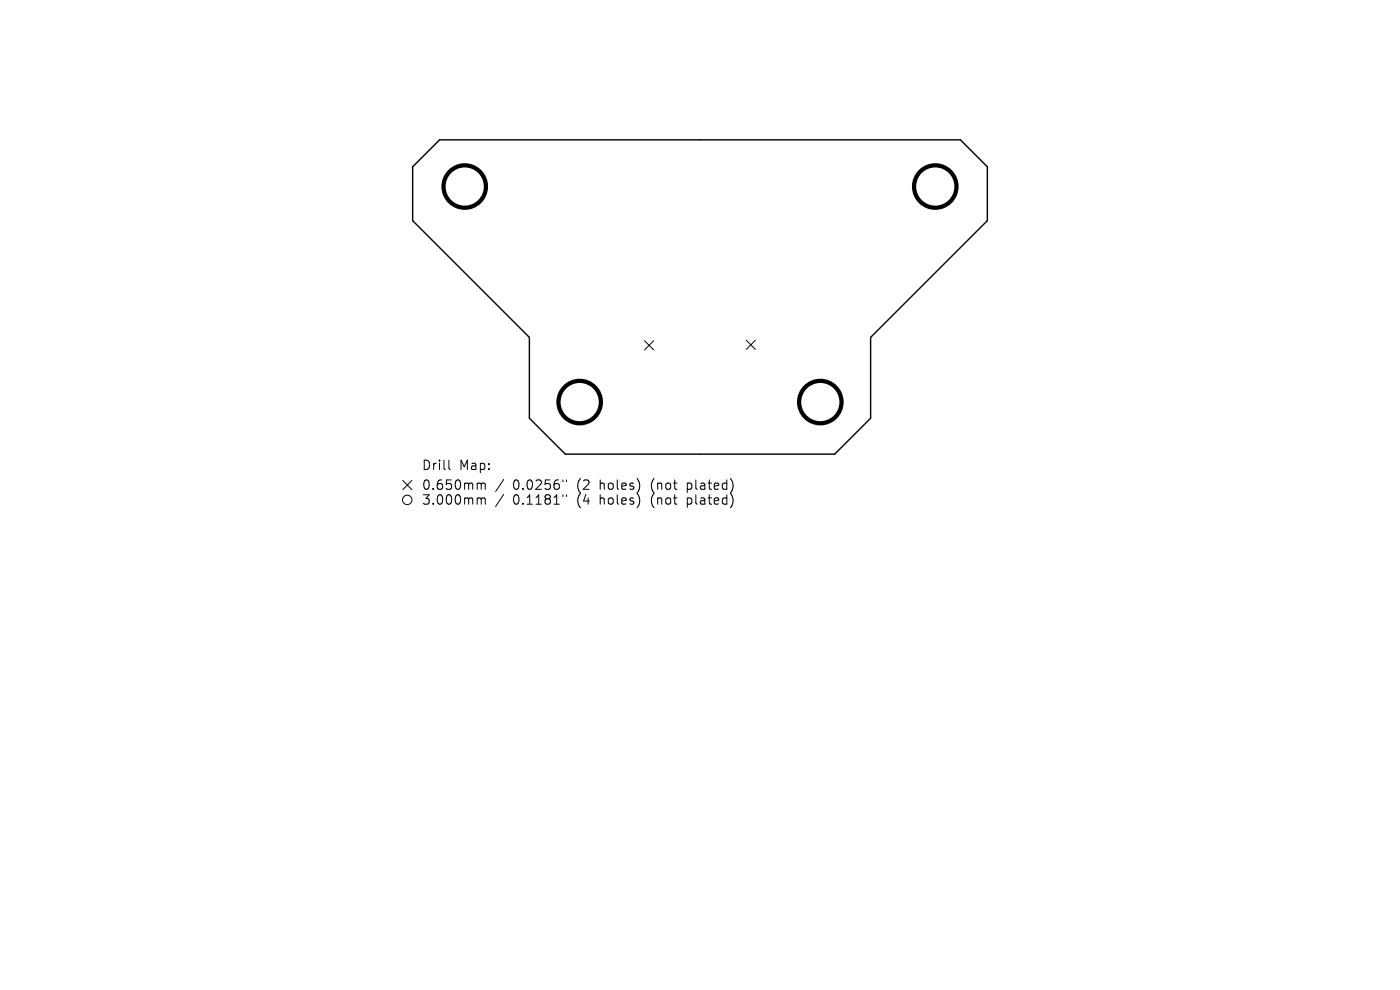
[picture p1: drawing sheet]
<svg xmlns="http://www.w3.org/2000/svg" width="297mm" height="210mm" viewBox="0 0 297 210" stroke-linecap="round" stroke-linejoin="round" font-family="sans-serif">
<defs><g id="words">
<g font-size="2.8">
<text x="89.4" y="99.9">Drill</text>
<text x="97.3" y="99.9">Map:</text>
<text x="89.4" y="104.1">0.650mm</text>
<text x="89.4" y="107.3">3.000mm</text>
<text x="108.6" y="104.1">0.0256&quot;</text>
<text x="108.6" y="107.3">0.1181&quot;</text>
<text x="122.3" y="104.1">(2</text>
<text x="122.3" y="107.3">(4</text>
<text x="127.1" y="104.1">holes)</text>
<text x="127.1" y="107.3">holes)</text>
<text x="138.1" y="104.1">(not</text>
<text x="138.1" y="107.3">(not</text>
<text x="145.8" y="104.1">plated)</text>
<text x="145.8" y="107.3">plated)</text>
</g>
</g></defs>
<path d="M87.5 35.4l5.8-5.7h110.4l5.8 5.7v11.4l-24.8 24.8v17.1l-7.6 7.6h-57.2l-7.6-7.6v-17.1l-24.8-24.8z" fill="none" stroke="#000" stroke-width=".3"/>
<g fill="none" stroke="#000" stroke-width=".21">
<path d="M136.7 72.3l2 1.9M138.7 72.3l-2 1.9M158.3 72.2l2 1.9M160.3 72.2l-2 1.9M95.2 97.6v1.7l.3 .3M85.4 101.9l2 2M87.4 101.9l-2 2M101.5 102.5l.5 .1 .1 .2M101.5 105.6l.5 .1 .1 .2M102.1 102.8l.3-.3 .5 .1 .1 1.2M102.1 102.8v1M102.1 105.9v1.1"/>
<path d="M102.1 105.9l.3-.3 .5 .1 .1 1.3M106.9 101.7l-1.8 2.6M106.9 104.9l-1.8 2.5M119.4 101.8v.4M119.4 105v.3M120.2 101.8v.4M120.2 105v.3M135.4 101.9l.3 1-.3 1.3M135.4 105l.3 1-.3 1.3M155 101.6a2.35 2.35 0 0 1 0 2.9M155 104.8a2.35 2.35 0 0 1 0 2.8"/>
<circle cx="86.4" cy="106" r="1"/>
</g>
<g fill="none" stroke="#000" stroke-width=".9">
<circle cx="98.6" cy="39.6" r="4.5"/>
<circle cx="198.4" cy="39.6" r="4.5"/>
<circle cx="123" cy="85.3" r="4.5"/>
<circle cx="174" cy="85.3" r="4.5"/>
</g>
<use href="#words"/>
</svg>
